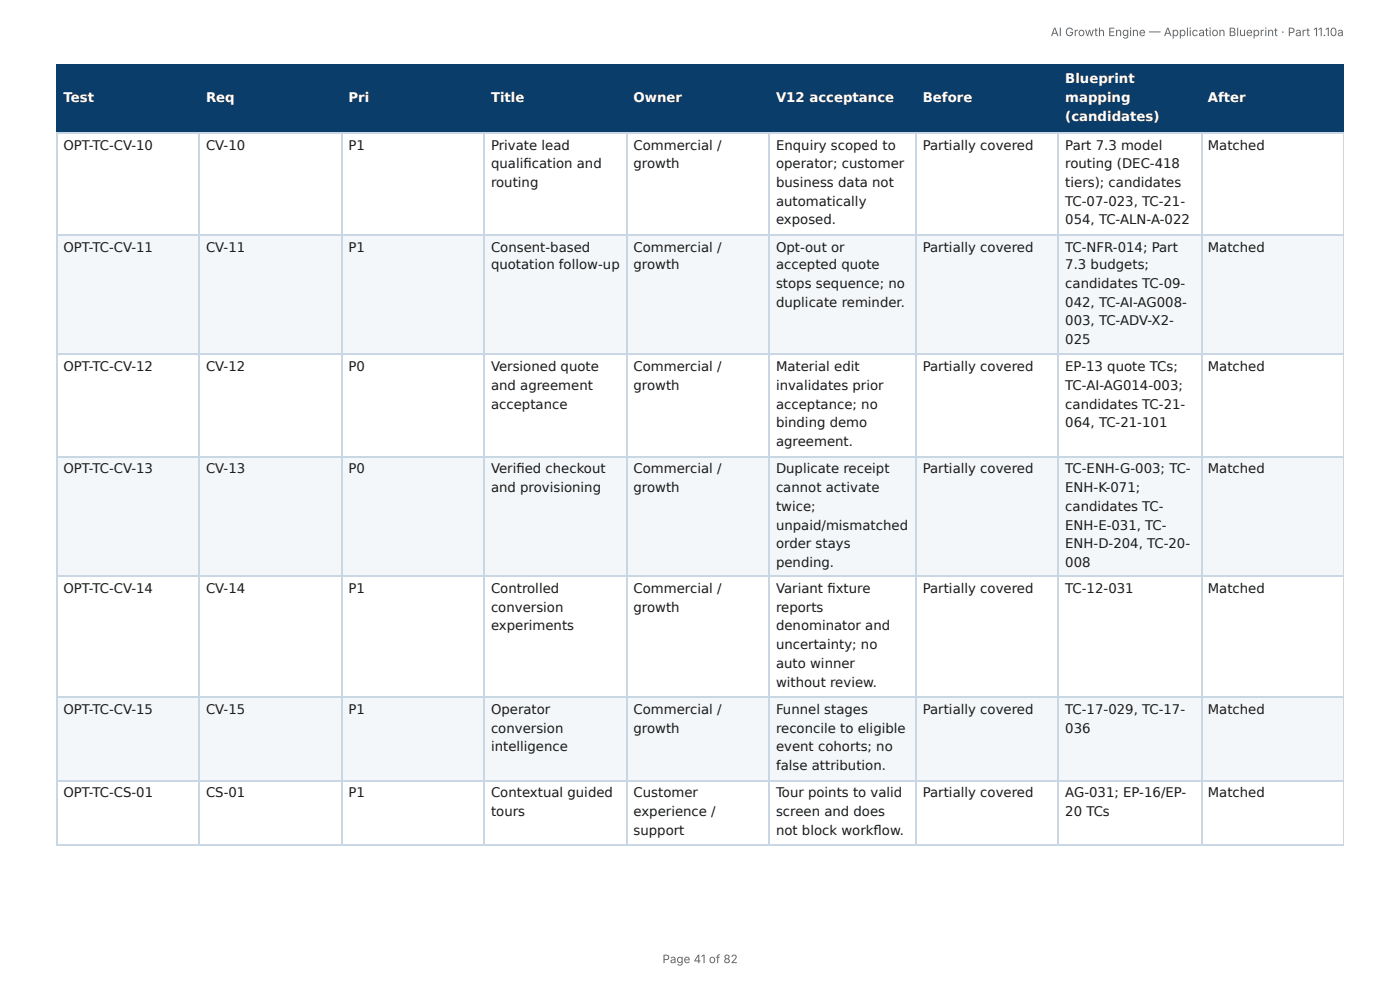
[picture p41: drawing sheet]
<svg xmlns="http://www.w3.org/2000/svg" width="297mm" height="210mm" viewBox="0 0 297 210" stroke-linecap="round" stroke-linejoin="round" font-family="sans-serif">
<defs><g id="words">
<g font-size="2.8" fill="#fff">
<text x="226.3" y="17.7">Blueprint</text>
<text x="13.5" y="21.7">Test</text>
<text x="43.8" y="21.7">Req</text>
<text x="74" y="21.7">Pri</text>
<text x="104.3" y="21.7">Title</text>
<text x="134.6" y="21.7">Owner</text>
<text x="164.8" y="21.7">V12 acceptance</text>
<text x="196" y="21.7">Before</text>
<text x="226.3" y="21.7">mapping</text>
<text x="256.5" y="21.7">After</text>
<text x="226.3" y="25.7">(candidates)</text>
</g>
<g font-size="2.8" fill="#1a1a1a">
<text x="13.5" y="31.8">OPT-TC-CV-10</text>
<text x="43.8" y="31.8">CV-10</text>
<text x="74" y="31.8">P1</text>
<text x="104.3" y="31.8">Private lead</text>
<text x="104.3" y="35.7">qualifi cation and</text>
<text x="134.6" y="31.8">Commercial /</text>
<text x="134.6" y="35.7">growth</text>
<text x="164.8" y="31.8">Enquiry scoped to</text>
<text x="164.8" y="35.7">operator; customer</text>
<text x="196" y="31.8">Partially covered</text>
<text x="226.3" y="31.8">Part 7.3 model</text>
<text x="226.3" y="35.7">routing (DEC-418</text>
<text x="256.5" y="31.8">Matched</text>
<text x="104.3" y="39.7">routing</text>
<text x="164.8" y="39.7">business data not</text>
<text x="226.3" y="39.7">tiers); candidates</text>
<text x="164.8" y="43.7">automatically</text>
<text x="164.8" y="47.6">exposed.</text>
<text x="226.3" y="43.7">TC-07-023, TC-21-</text>
<text x="226.3" y="47.6">054, TC-ALN-A-022</text>
<text x="13.5" y="53.4">OPT-TC-CV-11</text>
<text x="43.8" y="53.4">CV-11</text>
<text x="74" y="53.4">P1</text>
<text x="104.3" y="53.4">Consent-based</text>
<text x="134.6" y="53.4">Commercial /</text>
<text x="164.8" y="53.4">Opt-out or</text>
<text x="196" y="53.4">Partially covered</text>
<text x="226.3" y="53.4">TC-NFR-014; Part</text>
<text x="256.5" y="53.4">Matched</text>
<text x="104.3" y="57.2">quotation follow-up</text>
<text x="134.6" y="57.2">growth</text>
<text x="164.8" y="57.2">accepted quote</text>
<text x="226.3" y="57.2">7.3 budgets;</text>
<text x="164.8" y="61.1">stops sequence; no</text>
<text x="164.8" y="65.1">duplicate reminder.</text>
<text x="226.3" y="61.1">candidates TC-09-</text>
<text x="226.3" y="65.1">042, TC-AI-AG008-</text>
<text x="226.3" y="69.1">003, TC-ADV-X2-</text>
<text x="226.3" y="73">025</text>
<text x="13.5" y="78.8">OPT-TC-CV-12</text>
<text x="43.8" y="78.8">CV-12</text>
<text x="74" y="78.8">P0</text>
<text x="104.3" y="78.8">Versioned quote</text>
<text x="104.3" y="82.8">and agreement</text>
<text x="134.6" y="78.8">Commercial /</text>
<text x="134.6" y="82.8">growth</text>
<text x="164.8" y="78.8">Material edit</text>
<text x="164.8" y="82.8">invalidates prior</text>
<text x="196" y="78.8">Partially covered</text>
<text x="226.3" y="78.8">EP-13 quote TCs;</text>
<text x="226.3" y="82.8">TC-AI-AG014-003;</text>
<text x="256.5" y="78.8">Matched</text>
<text x="104.3" y="86.8">acceptance</text>
<text x="164.8" y="86.8">acceptance; no</text>
<text x="226.3" y="86.8">candidates TC-21-</text>
<text x="164.8" y="90.8">binding demo</text>
<text x="164.8" y="94.7">agreement.</text>
<text x="226.3" y="90.8">064, TC-21-101</text>
<text x="13.5" y="100.5">OPT-TC-CV-13</text>
<text x="43.8" y="100.5">CV-13</text>
<text x="74" y="100.5">P0</text>
<text x="104.3" y="100.5">Verifi ed checkout</text>
<text x="134.6" y="100.5">Commercial /</text>
<text x="164.8" y="100.5">Duplicate receipt</text>
<text x="196" y="100.5">Partially covered</text>
<text x="226.3" y="100.5">TC-ENH-G-003; TC-</text>
<text x="256.5" y="100.5">Matched</text>
<text x="104.3" y="104.5">and provisioning</text>
<text x="134.6" y="104.5">growth</text>
<text x="164.8" y="104.5">cannot activate</text>
<text x="226.3" y="104.5">ENH-K-071;</text>
<text x="164.8" y="108.5">twice;</text>
<text x="164.8" y="112.4">unpaid/mismatched</text>
<text x="226.3" y="108.5">candidates TC-</text>
<text x="226.3" y="112.4">ENH-E-031, TC-</text>
<text x="164.8" y="116.4">order stays</text>
<text x="226.3" y="116.4">ENH-D-204, TC-20-</text>
<text x="13.5" y="125.9">OPT-TC-CV-14</text>
<text x="43.8" y="125.9">CV-14</text>
<text x="74" y="125.9">P1</text>
<text x="104.3" y="125.9">Controlled</text>
<text x="134.6" y="125.9">Commercial /</text>
<text x="164.8" y="120.4">pending.</text>
<text x="164.8" y="125.9">Variant fi xture</text>
<text x="196" y="125.9">Partially covered</text>
<text x="226.3" y="120.4">008</text>
<text x="226.3" y="125.9">TC-12-031</text>
<text x="256.5" y="125.9">Matched</text>
<text x="104.3" y="129.9">conversion</text>
<text x="134.6" y="129.9">growth</text>
<text x="164.8" y="129.9">reports</text>
<text x="104.3" y="133.9">experiments</text>
<text x="164.8" y="133.9">denominator and</text>
<text x="164.8" y="137.8">uncertainty; no</text>
<text x="164.8" y="141.8">auto winner</text>
<text x="164.8" y="145.8">without review.</text>
<text x="13.5" y="151.6">OPT-TC-CV-15</text>
<text x="43.8" y="151.6">CV-15</text>
<text x="74" y="151.6">P1</text>
<text x="104.3" y="151.6">Operator</text>
<text x="104.3" y="155.6">conversion</text>
<text x="134.6" y="151.6">Commercial /</text>
<text x="134.6" y="155.6">growth</text>
<text x="164.8" y="151.6">Funnel stages</text>
<text x="164.8" y="155.6">reconcile to eligible</text>
<text x="196" y="151.6">Partially covered</text>
<text x="226.3" y="151.6">TC-17-029, TC-17-</text>
<text x="226.3" y="155.6">036</text>
<text x="256.5" y="151.6">Matched</text>
<text x="104.3" y="159.5">intelligence</text>
<text x="164.8" y="159.5">event cohorts; no</text>
<text x="164.8" y="163.5">false attribution.</text>
<text x="13.5" y="169.3">OPT-TC-CS-01</text>
<text x="43.8" y="169.3">CS-01</text>
<text x="74" y="169.3">P1</text>
<text x="104.3" y="169.3">Contextual guided</text>
<text x="104.3" y="173.3">tours</text>
<text x="134.6" y="169.3">Customer</text>
<text x="134.6" y="173.3">experience /</text>
<text x="164.8" y="169.3">Tour points to valid</text>
<text x="164.8" y="173.3">screen and does</text>
<text x="196" y="169.3">Partially covered</text>
<text x="226.3" y="169.3">AG-031; EP-16/EP-</text>
<text x="226.3" y="173.3">20 TCs</text>
<text x="256.5" y="169.3">Matched</text>
<text x="134.6" y="177.3">support</text>
<text x="164.8" y="177.3">not block workfl ow.</text>
</g>
<g font-size="2.5" fill="#666">
<text x="223.2" y="7.7">AI Growth Engine — Application Blueprint · Part 11.10a</text>
<text x="140.7" y="204.5">Page 41 of 82</text>
</g>
</g></defs>
<g fill="#0b3d6b">
<path d="M12.2 14h30.1v14h-30.1z"/>
<path d="M42.3 14h30.2v14h-30.2z"/>
<path d="M72.5 14h30.4v14h-30.4z"/>
<path d="M102.9 14h30.2v14h-30.2z"/>
<path d="M133.1 14h30.1v14h-30.1z"/>
<path d="M163.2 14h31.3v14h-31.3z"/>
<path d="M194.5 14h30.4v14h-30.4z"/>
<path d="M224.9 14h30.2v14h-30.2z"/>
<path d="M255.1 14h30.3v14h-30.3z"/>
</g>
<g fill="#f4f7fa">
<path d="M12.2 49.7h30.1v25.7h-30.1z"/>
<path d="M42.3 49.7h30.2v25.7h-30.2z"/>
<path d="M72.5 49.7h30.4v25.7h-30.4z"/>
<path d="M102.9 49.7h30.2v25.7h-30.2z"/>
<path d="M133.1 49.7h30.1v25.7h-30.1z"/>
<path d="M163.2 49.7h31.3v25.7h-31.3z"/>
<path d="M194.5 49.7h30.4v25.7h-30.4z"/>
<path d="M224.9 49.7h30.2v25.7h-30.2z"/>
<path d="M255.1 49.7h30.3v25.7h-30.3z"/>
<path d="M12.2 96.8h30.1v25.7h-30.1z"/>
<path d="M42.3 96.8h30.2v25.7h-30.2z"/>
<path d="M72.5 96.8h30.4v25.7h-30.4z"/>
<path d="M102.9 96.8h30.2v25.7h-30.2z"/>
<path d="M133.1 96.8h30.1v25.7h-30.1z"/>
<path d="M163.2 96.8h31.3v25.7h-31.3z"/>
<path d="M194.5 96.8h30.4v25.7h-30.4z"/>
<path d="M224.9 96.8h30.2v25.7h-30.2z"/>
<path d="M255.1 96.8h30.3v25.7h-30.3z"/>
<path d="M12.2 148.2h30.1v17.4h-30.1z"/>
<path d="M42.3 148.2h30.2v17.4h-30.2z"/>
<path d="M72.5 148.2h30.4v17.4h-30.4z"/>
<path d="M102.9 148.2h30.2v17.4h-30.2z"/>
<path d="M133.1 148.2h30.1v17.4h-30.1z"/>
<path d="M163.2 148.2h31.3v17.4h-31.3z"/>
<path d="M194.5 148.2h30.4v17.4h-30.4z"/>
<path d="M224.9 148.2h30.2v17.4h-30.2z"/>
<path d="M255.1 148.2h30.3v17.4h-30.3z"/>
</g>
<path d="M11.9 13.9h273.5M12 13.8v14.5M42.2 13.8v14.5M72.6 13.8v14.5M102.8 13.8v14.5M133.2 13.8v14.5M163.4 13.8v14.5M194.6 13.8v14.5M224.8 13.8v14.5M255.2 13.8v14.5M11.9 28.2h273.5" fill="none" stroke="#0b3d6b" stroke-width=".26"/>
<path d="M285.3 13.8v14.5" fill="none" stroke="#0b3d6b" stroke-width=".21"/>
<g fill="none" stroke="#c9d6e3" stroke-width=".26">
<path d="M11.9 28.2h273.5M12 28.3v151.1M42.2 28.3v151.1M72.6 28.3v151.1M102.8 28.3v151.1M133.2 28.3v151.1M163.4 28.3v151.1M194.6 28.3v151.1M224.8 28.3v151.1M255.2 28.3v151.1M11.9 49.9h273.5M11.9 75.3h273.5"/>
<path d="M11.9 97h273.5M11.9 122.4h273.5M11.9 148h273.5M11.9 165.8h273.5M11.9 179.5h273.5"/>
</g>
<path d="M285.3 28.3v151.1" fill="none" stroke="#c9d6e3" stroke-width=".21"/>
<use href="#words"/>
</svg>
